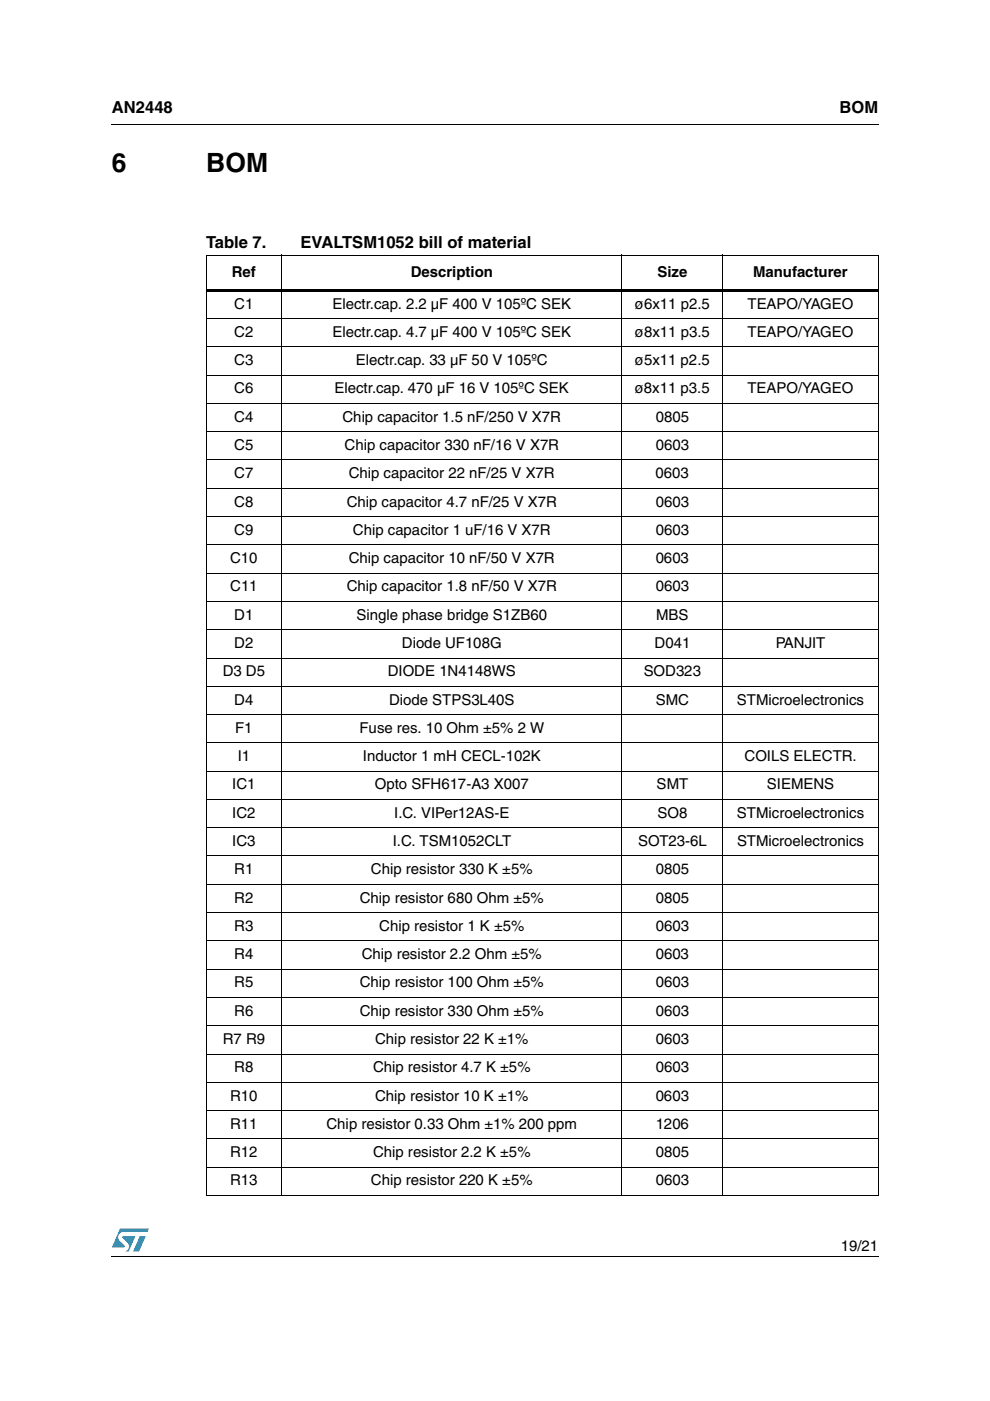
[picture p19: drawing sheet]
<svg xmlns="http://www.w3.org/2000/svg" width="210mm" height="297mm" viewBox="0 0 210 297" stroke-linecap="round" stroke-linejoin="round" font-family="sans-serif">
<defs><g id="words">
<g font-size="5.6">
<text x="23.7" y="36.4">6</text>
<text x="43.7" y="36.4">BOM</text>
</g>
<g font-size="3.5">
<text x="23.7" y="23.9">AN2448</text>
<text x="178" y="23.9">BOM</text>
<text x="43.7" y="52.6">Table 7.</text>
<text x="63.7" y="52.6">EVALTSM1052 bill of material</text>
</g>
<g font-size="3.2">
<text x="49.1" y="58.7">Ref</text>
<text x="87.1" y="58.7">Description</text>
<text x="139.4" y="58.7">Size</text>
<text x="159.7" y="58.7">Manufacturer</text>
<text x="49.7" y="65.4">C1</text>
<text x="70.5" y="65.4">Electr.cap. 2.2 µF 400 V 105ºC SEK</text>
<text x="134.6" y="65.4">ø6x11 p2.5</text>
<text x="158.5" y="65.4">TEAPO/YAGEO</text>
<text x="49.7" y="71.4">C2</text>
<text x="70.5" y="71.4">Electr.cap. 4.7 µF 400 V 105ºC SEK</text>
<text x="134.6" y="71.4">ø8x11 p3.5</text>
<text x="158.5" y="71.4">TEAPO/YAGEO</text>
<text x="49.7" y="77.4">C3</text>
<text x="75.4" y="77.4">Electr.cap. 33 µF 50 V 105ºC</text>
<text x="134.6" y="77.4">ø5x11 p2.5</text>
<text x="49.7" y="83.4">C6</text>
<text x="70.9" y="83.4">Electr.cap. 470 µF 16 V 105ºC SEK</text>
<text x="134.6" y="83.4">ø8x11 p3.5</text>
<text x="158.5" y="83.4">TEAPO/YAGEO</text>
<text x="49.7" y="89.4">C4</text>
<text x="72.6" y="89.4">Chip capacitor 1.5 nF/250 V X7R</text>
<text x="139" y="89.4">0805</text>
<text x="49.7" y="95.4">C5</text>
<text x="73.1" y="95.4">Chip capacitor 330 nF/16 V X7R</text>
<text x="139.1" y="95.4">0603</text>
<text x="49.7" y="101.4">C7</text>
<text x="74" y="101.4">Chip capacitor 22 nF/25 V X7R</text>
<text x="139" y="101.4">0603</text>
<text x="49.7" y="107.4">C8</text>
<text x="73.5" y="107.4">Chip capacitor 4.7 nF/25 V X7R</text>
<text x="139" y="107.4">0603</text>
<text x="49.7" y="113.4">C9</text>
<text x="74.8" y="113.4">Chip capacitor 1 uF/16 V X7R</text>
<text x="139" y="113.4">0603</text>
<text x="48.8" y="119.4">C10</text>
<text x="74" y="119.4">Chip capacitor 10 nF/50 V X7R</text>
<text x="139" y="119.4">0603</text>
<text x="48.8" y="125.4">C11</text>
<text x="73.5" y="125.4">Chip capacitor 1.8 nF/50 V X7R</text>
<text x="139" y="125.4">0603</text>
<text x="49.7" y="131.4">D1</text>
<text x="75.6" y="131.4">Single phase bridge S1ZB60</text>
<text x="139.1" y="131.4">MBS</text>
<text x="49.7" y="137.4">D2</text>
<text x="85.2" y="137.4">Diode UF108G</text>
<text x="138.8" y="137.4">D041</text>
<text x="164.5" y="137.4">PANJIT</text>
<text x="47.2" y="143.4">D3 D5</text>
<text x="82.2" y="143.4">DIODE 1N4148WS</text>
<text x="136.5" y="143.4">SOD323</text>
<text x="49.7" y="149.4">D4</text>
<text x="82.5" y="149.4">Diode STPS3L40S</text>
<text x="139" y="149.4">SMC</text>
<text x="156.2" y="149.4">STMicroelectronics</text>
<text x="49.9" y="155.4">F1</text>
<text x="76.2" y="155.4">Fuse res. 10 Ohm ±5% 2 W</text>
<text x="50.4" y="161.4">I1</text>
<text x="76.9" y="161.4">Inductor 1 mH CECL-102K</text>
<text x="157.9" y="161.4">COILS ELECTR.</text>
<text x="49.3" y="167.4">IC1</text>
<text x="79.5" y="167.4">Opto SFH617-A3 X007</text>
<text x="139.2" y="167.4">SMT</text>
<text x="162.6" y="167.4">SIEMENS</text>
<text x="49.3" y="173.4">IC2</text>
<text x="83.6" y="173.4">I.C. VIPer12AS-E</text>
<text x="139.4" y="173.4">SO8</text>
<text x="156.3" y="173.4">STMicroelectronics</text>
<text x="49.3" y="179.4">IC3</text>
<text x="83.3" y="179.4">I.C. TSM1052CLT</text>
<text x="135.3" y="179.4">SOT23-6L</text>
<text x="156.3" y="179.4">STMicroelectronics</text>
<text x="49.7" y="185.4">R1</text>
<text x="78.7" y="185.4">Chip resistor 330 K ±5%</text>
<text x="139" y="185.4">0805</text>
<text x="49.7" y="191.4">R2</text>
<text x="76.3" y="191.4">Chip resistor 680 Ohm ±5%</text>
<text x="139" y="191.4">0805</text>
<text x="49.7" y="197.4">R3</text>
<text x="80.4" y="197.4">Chip resistor 1 K ±5%</text>
<text x="139.1" y="197.4">0603</text>
<text x="49.7" y="203.4">R4</text>
<text x="76.7" y="203.4">Chip resistor 2.2 Ohm ±5%</text>
<text x="139" y="203.4">0603</text>
<text x="49.7" y="209.4">R5</text>
<text x="76.3" y="209.4">Chip resistor 100 Ohm ±5%</text>
<text x="139" y="209.4">0603</text>
<text x="49.7" y="215.4">R6</text>
<text x="76.3" y="215.4">Chip resistor 330 Ohm ±5%</text>
<text x="139" y="215.4">0603</text>
<text x="47.2" y="221.4">R7 R9</text>
<text x="79.6" y="221.4">Chip resistor 22 K ±1%</text>
<text x="139" y="221.4">0603</text>
<text x="49.7" y="227.4">R8</text>
<text x="79.1" y="227.4">Chip resistor 4.7 K ±5%</text>
<text x="139.1" y="227.4">0603</text>
<text x="48.8" y="233.3">R10</text>
<text x="79.5" y="233.3">Chip resistor 10 K ±1%</text>
<text x="139" y="233.3">0603</text>
<text x="48.8" y="239.4">R11</text>
<text x="69.2" y="239.4">Chip resistor 0.33 Ohm ±1% 200 ppm</text>
<text x="139" y="239.4">1206</text>
<text x="48.8" y="245.3">R12</text>
<text x="79.1" y="245.3">Chip resistor 2.2 K ±5%</text>
<text x="139.1" y="245.3">0805</text>
<text x="48.8" y="251.3">R13</text>
<text x="78.7" y="251.3">Chip resistor 220 K ±5%</text>
<text x="139" y="251.3">0603</text>
<text x="178.3" y="265.1">19/21</text>
</g>
</g></defs>
<g fill="#0099d8">
<path d="M29.6 262.1h1.3l-1.4 3.3h-1.3z"/>
<path d="M25.4 260.5h6.2l-.3 .7h-5.1a1.11 1.11 0 0 0-1.1 .7 1.11 1.11 0 0 0 .3 1.2l1 1v.3l-2.7 .1z"/>
<path d="M26 262.1h2.7l-1.4 3.3-.7-.1a1.16 1.16 0 0 0 .4-1.8l-1-1.1z"/>
</g>
<path d="M23.6 26.2l.1 .2zM43.6 61.3h142.7v.5h-142.7zM23.6 266.3l.1 .1z" fill="#000"/>
<g fill="none" stroke="#000" stroke-width=".21">
<path d="M23.7 26.3h162.6M43.6 54.1h142.7M43.7 54.2v199.2M59.7 54v199.6M131.9 54v199.6M153.3 54v199.6M186.2 54.2v199.2M43.6 67.5h142.7M43.6 73.5h142.7M43.6 79.5h142.7M43.6 85.5h142.7M43.6 91.5h142.7"/>
<path d="M43.6 97.5h142.7M43.6 103.5h142.7M43.6 109.5h142.7M43.6 115.5h142.7M43.6 121.5h142.7M43.6 127.5h142.7M43.6 133.5h142.7M43.6 139.5h142.7M43.6 145.5h142.7M43.6 151.5h142.7M43.6 157.5h142.7M43.6 163.5h142.7"/>
<path d="M43.6 169.5h142.7M43.6 175.5h142.7M43.6 181.5h142.7M43.6 187.5h142.7M43.6 193.5h142.7M43.6 199.5h142.7M43.6 205.5h142.7M43.6 211.5h142.7M43.6 217.5h142.7M43.6 223.5h142.7M43.6 229.5h142.7M43.6 235.5h142.7"/>
<path d="M43.6 241.5h142.7M43.6 247.5h142.7M43.6 253.4h142.7M23.7 266.3h162.6"/>
</g>
<use href="#words"/>
</svg>
